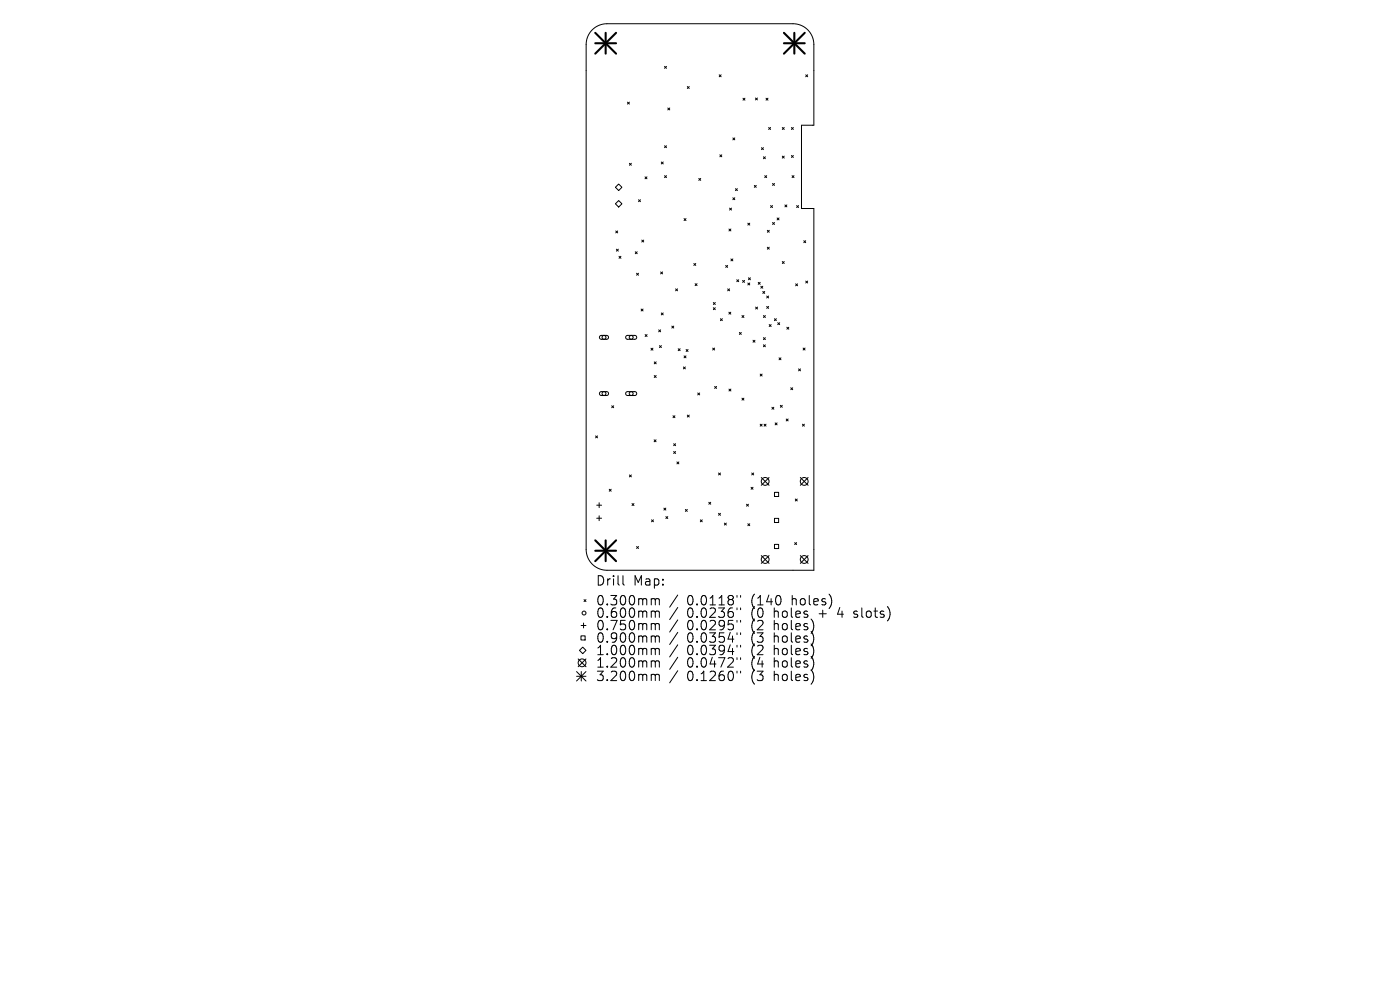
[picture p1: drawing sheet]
<svg xmlns="http://www.w3.org/2000/svg" width="297mm" height="210mm" viewBox="0 0 297 210" stroke-linecap="round" stroke-linejoin="round" font-family="sans-serif">
<defs><g id="words">
<g font-size="2.8">
<text x="126.3" y="124.5">Drill</text>
<text x="134.3" y="124.5">Map:</text>
<text x="126.3" y="128.7">0.300mm</text>
<text x="126.3" y="131.3">0.600mm</text>
<text x="145.8" y="128.7">0.0118&quot;</text>
<text x="145.8" y="131.3">0.0236&quot;</text>
<text x="159.5" y="128.7">(140</text>
<text x="159.5" y="131.3">(0</text>
<text x="164.4" y="131.3">holes</text>
<text x="168.3" y="128.7">holes)</text>
<text x="174.2" y="131.3">+</text>
<text x="178.4" y="131.3">4</text>
<text x="182" y="131.3">slots)</text>
<text x="126.3" y="134">0.750mm</text>
<text x="126.3" y="136.6">0.900mm</text>
<text x="145.8" y="134">0.0295&quot;</text>
<text x="145.8" y="136.6">0.0354&quot;</text>
<text x="159.5" y="134">(2</text>
<text x="159.5" y="136.6">(3</text>
<text x="164.4" y="134">holes)</text>
<text x="164.4" y="136.6">holes)</text>
<text x="126.3" y="139.3">1.000mm</text>
<text x="126.3" y="141.9">1.200mm</text>
<text x="145.8" y="139.3">0.0394&quot;</text>
<text x="145.8" y="141.9">0.0472&quot;</text>
<text x="159.5" y="139.3">(2</text>
<text x="159.5" y="141.9">(4</text>
<text x="164.4" y="139.3">holes)</text>
<text x="164.4" y="141.9">holes)</text>
<text x="126.3" y="144.8">3.200mm</text>
<text x="145.8" y="144.8">0.1260&quot;</text>
<text x="159.5" y="144.8">(3</text>
<text x="164.4" y="144.8">holes)</text>
</g>
</g></defs>
<g fill="none" stroke="#000" stroke-width=".21">
<path d="M125.6 6.3a4.4 4.4 0 0 1 3.2-1.3h39.4a4.4 4.4 0 0 1 4.5 4.5v17.1h-2.7v17.6h2.7v76.8h-43.9a4.4 4.4 0 0 1-4.5-4.4v-107.1a4.4 4.4 0 0 1 1.3-3.2zM141 14.1l.4 .4M141.4 14.1l-.4 .4M145.8 18.4l.4 .4M146.2 18.4l-.4 .4M152.6 15.9l.4 .4M153 15.9l-.4 .4M170.9 15.9l.4 .4M171.3 15.9l-.4 .4M130.6 39.7l.6-.7 .7 .7-.7 .7zM133.1 21.7l.4 .4M133.5 21.7l-.4 .4"/>
<path d="M133.5 34.6l.4 .5M133.9 34.6l-.4 .5M136.8 37.5l.5 .4M137.3 37.5l-.5 .4M140.3 34.4l.4 .4M140.7 34.4l-.4 .4M141 30.9l.4 .4M141 37.3l.4 .4M141.4 30.9l-.4 .4M141.4 37.3l-.4 .4M141.7 22.9l.4 .4M142.1 22.9l-.4 .4"/>
<path d="M148.2 37.9l.5 .4M148.7 37.9l-.5 .4M152.7 32.8l.4 .5M153.1 32.8l-.4 .5M155.5 29.3l.4 .4M155.9 29.3l-.4 .4M157.6 20.8l.4 .5M158 20.8l-.4 .5M160 39.3l.4 .4M160.3 20.8l.4 .4M160.4 39.3l-.4 .4M160.7 20.8l-.4 .4"/>
<path d="M161.5 31.3l.5 .4M162 31.3l-.5 .4M162 33.3l.4 .4M162.2 37.3l.4 .4M162.4 33.3l-.4 .4M162.5 20.8l.4 .5M162.6 37.3l-.4 .4M162.9 20.8l-.4 .5M163.1 27l.4 .5M163.5 27l-.4 .5M163.9 38.9l.4 .4M164.3 38.9l-.4 .4"/>
<path d="M166 27l.4 .5M166 33.1l.4 .4M166.4 27l-.4 .5M166.4 33.1l-.4 .4M167.9 27l.4 .5M167.9 33l.4 .4M168 37.3l.4 .4M168.3 27l-.4 .5M168.3 33l-.4 .4M168.4 37.3l-.4 .4M130.6 49l.4 .4M130.8 52.9l.4 .4"/>
<path d="M131 49l-.4 .4M131.2 52.9l-.4 .4M131.2 42.5l.7 .7-.7 .7-.6-.7zM131.3 54.4l.4 .4M131.7 54.4l-.4 .4M134.8 53.4l.4 .4M135 58l.5 .4M135.2 53.4l-.4 .4M135.5 58l-.5 .4M135.5 42.4l.4 .4M135.9 42.4l-.4 .4M136.1 50.9l.5 .4"/>
<path d="M136.6 50.9l-.5 .4M140.2 57.7l.4 .4M140.6 57.7l-.4 .4M145.1 46.4l.4 .4M145.5 46.4l-.4 .4M147.2 55.9l.4 .4M147.6 55.9l-.4 .4M154 56.3l.4 .4M154.4 56.3l-.4 .4M154.6 48.6l.5 .4M154.8 44.1l.4 .5M155.1 48.6l-.5 .4"/>
<path d="M155.1 54.9l.4 .4M155.2 44.1l-.4 .5M155.5 54.9l-.4 .4M155.5 42l.4 .4M155.9 42l-.4 .4M156 40l.4 .4M156.3 59.3l.4 .5M156.4 40l-.4 .4M156.7 59.3l-.4 .5M157.5 59.5l.5 .4M158 59.5l-.5 .4M158.6 47.3l.5 .5"/>
<path d="M158.8 58.9l.4 .4M159.1 47.3l-.5 .5M159.2 58.9l-.4 .4M160.9 59.9l.4 .4M161.3 59.9l-.4 .4M162.8 48.9l.4 .4M162.8 52.4l.4 .5M163.2 48.9l-.4 .4M163.2 52.4l-.4 .5M163.5 43.6l.4 .4M163.9 43.6l-.4 .4M163.9 47.2l.4 .4"/>
<path d="M164.3 47.2l-.4 .4M164.9 46.2l.4 .4M165.3 46.2l-.4 .4M166 55.5l.4 .4M166.4 55.5l-.4 .4M166.5 43.5l.4 .4M166.9 43.5l-.4 .4M169 43.6l.4 .4M169.4 43.6l-.4 .4M170.5 51.1l.4 .4M170.9 59.6l.4 .4M170.9 51.1l-.4 .4"/>
<path d="M171.3 59.6l-.4 .4M127.3 71.3l1.5-.1 .2 .1 .1 .3-.3 .4h-1.3l-.3-.3zM132.8 71.3l1.9-.1 .3 .1 .1 .3-.4 .4h-1.6l-.4-.3zM136 65.6l.4 .4M136.4 65.6l-.4 .4M136.9 71l.4 .4M137.3 71l-.4 .4M138.1 73.9l.4 .4M138.5 73.9l-.4 .4M138.8 76.8l.4 .4M138.8 79.7l.4 .4M139.2 76.8l-.4 .4"/>
<path d="M139.2 79.7l-.4 .4M139.7 70l.5 .4M139.9 73.3l.4 .4M140.2 70l-.5 .4M140.3 66.4l.4 .4M140.3 73.3l-.4 .4M140.7 66.4l-.4 .4M142.5 69.2l.4 .4M142.9 69.2l-.4 .4M143.3 61.3l.4 .4M143.7 61.3l-.4 .4M143.9 74l.4 .4"/>
<path d="M144.3 74l-.4 .4M145 77.8l.4 .5M145.1 75.5l.4 .4M145.4 77.8l-.4 .5M145.5 75.5l-.4 .4M145.6 74.1l.4 .5M146 74.1l-.4 .5M147.5 60.2l.4 .4M147.9 60.2l-.4 .4M151.2 73.8l.4 .5M151.3 64.2l.4 .4M151.3 65.3l.4 .4"/>
<path d="M151.6 73.8l-.4 .5M151.7 64.2l-.4 .4M151.7 65.3l-.4 .4M152.8 67.6l.4 .4M153.2 67.6l-.4 .4M154.4 61.3l.4 .4M154.6 66.2l.4 .4M154.8 61.3l-.4 .4M155 66.2l-.4 .4M156.9 70.5l.4 .4M157.3 70.5l-.4 .4M157.4 66.9l.4 .4"/>
<path d="M157.8 66.9l-.4 .4M158.6 60l.5 .4M159.1 60l-.5 .4M159.7 72.2l.5 .4M160.2 72.2l-.5 .4M160.3 65.1l.4 .5M160.7 65.1l-.4 .5M161.3 79.4l.4 .4M161.4 60.7l.4 .4M161.7 79.4l-.4 .4M161.8 60.7l-.4 .4M161.8 61.8l.4 .4"/>
<path d="M162 66.9l.4 .4M162 71.6l.4 .4M162 73.1l.4 .5M162.2 61.8l-.4 .4M162.4 71.6l-.4 .4M162.4 66.9l-.4 .4M162.4 73.1l-.4 .5M162.6 65l.5 .4M162.6 62.8l.5 .4M163.1 62.8l-.5 .4M163.1 65l-.5 .4M163.2 68.9l.4 .4"/>
<path d="M163.6 68.9l-.4 .4M164.3 67.6l.4 .4M164.7 67.6l-.4 .4M165 68.5l.4 .4M165.3 75.9l.4 .4M165.4 68.5l-.4 .4M165.7 75.9l-.4 .4M166.9 69.4l.4 .4M167.3 69.4l-.4 .4M168.8 60.2l.4 .4M169.2 60.2l-.4 .4M169.4 78.3l.4 .4"/>
<path d="M169.8 78.3l-.4 .4M170.4 73.8l.4 .5M170.8 73.8l-.4 .5M126.3 92.5l.5 .4M126.8 92.5l-.5 .4M127.3 83.2l1.5-.1 .2 .1 .1 .4-.3 .3h-1.3l-.3-.3zM129.8 86.1l.4 .4M130.2 86.1l-.4 .4M132.8 83.2l1.9-.1 .3 .1 .1 .4-.4 .3h-1.6l-.4-.3zM138.8 93.3l.4 .4M139.2 93.3l-.4 .4M142.8 88.2l.4 .4"/>
<path d="M142.9 94.1l.4 .4M142.9 95.8l.4 .4M143.2 88.2l-.4 .4M143.3 94.1l-.4 .4M143.3 95.8l-.4 .4M143.6 98l.4 .4M144 98l-.4 .4M145.8 88.1l.4 .4M146.2 88.1l-.4 .4M148 83.4l.4 .4M148.4 83.4l-.4 .4M151.6 82l.4 .4"/>
<path d="M152 82l-.4 .4M154.6 82.5l.5 .4M155.1 82.5l-.5 .4M157.4 84.5l.4 .4M157.8 84.5l-.4 .4M161.3 90l.4 .4M161.7 90l-.4 .4M162.1 90l.4 .4M162.5 90l-.4 .4M163.8 86.4l.4 .4M164.2 86.4l-.4 .4M164.4 89.7l.5 .4"/>
<path d="M164.9 89.7l-.5 .4M165.5 86l.5 .4M166 86l-.5 .4M166.8 88.9l.4 .4M167.2 88.9l-.4 .4M167.8 82.3l.4 .4M168.2 82.3l-.4 .4M170.2 90l.5 .4M170.7 90l-.5 .4M126.6 107.2h1M126.6 109.9h1M127.1 106.7v1"/>
<path d="M127.1 109.4v1M129.2 103.8l.5 .4M129.7 103.8l-.5 .4M133.5 100.8l.4 .4M133.9 100.8l-.4 .4M134.1 106.8l.4 .4M134.5 106.8l-.4 .4M135 115.9l.5 .4M135.5 115.9l-.5 .4M138.2 110.3l.4 .4M138.6 110.3l-.4 .4M140.8 107.8l.5 .4"/>
<path d="M141.3 107.8l-.5 .4M141.3 109.6l.4 .4M141.7 109.6l-.4 .4M145.4 108.1l.4 .4M145.8 108.1l-.4 .4M148.6 110.3l.4 .4M149 110.3l-.4 .4M150.4 106.5l.4 .5M150.8 106.5l-.4 .5M152.4 100.3l.4 .5M152.4 108.9l.4 .4M152.8 100.3l-.4 .5"/>
<path d="M152.8 108.9l-.4 .4M153.7 111l.4 .4M154.1 111l-.4 .4M158.4 107l.4 .4M158.6 111.1l.5 .4M158.8 107l-.4 .4M159.1 111.1l-.5 .4M159.3 103.4l.4 .4M159.5 100.3l.4 .5M159.7 103.4l-.4 .4M159.9 100.3l-.4 .5M161.5 117.9l1.7 1.6"/>
<path d="M161.5 101.3l1.7 1.6M163.2 117.9l-1.7 1.6M163.2 101.3l-1.7 1.6M164.3 104.4h.9v.9h-.9zM164.3 110h.9v.8h-.9zM164.3 115.5h.9v.9h-.9zM168.6 115.1l.4 .4M168.7 105.9l.4 .4M169 115.1l-.4 .4M169.1 105.9l-.4 .4M169.8 101.3l1.6 1.6M169.8 117.9l1.6 1.6"/>
<path d="M171.4 101.3l-1.6 1.6M171.4 117.9l-1.6 1.6M122.7 139.8l1.6 1.6M122.9 138l.7-.7 .7 .7-.7 .7zM123.3 134.9h.8v.9h-.8zM123.3 132.7h1M123.8 132.2v1M123.9 127.2l.4 .4M124.3 127.2l-.4 .4M124.3 139.8l-1.6 1.6M132.2 122.1v1.7l.2 .3M138.4 127h.3l.3 .3"/>
<path d="M138.4 129.6h.3l.3 .3M138.4 132.3h.3l.3 .3M138.4 134.9h.3l.3 .3M138.4 137.5h.3l.3 .3M139 127.3l.3-.3 .5 .1 .1 1.2M139 127.3v1M139 129.9v1.1M139 132.6v1M139 135.2v1M139 137.8v1.1M139 129.9l.3-.3 .5 .1 .1 1.3M139 132.6l.3-.3 .5 .1 .1 1.2"/>
<path d="M139 135.2l.3-.3 .5 .1 .1 1.2M139 137.8l.3-.3 .5 .1 .1 1.3M143.8 126.2l-1.7 2.6M143.8 128.9l-1.7 2.5M143.8 131.5l-1.7 2.6M143.8 134.1l-1.7 2.6M143.8 136.8l-1.7 2.6M143.8 139.4l-1.7 2.6M156.3 126.3v.4M156.3 129v.3M156.3 131.6v.4M156.3 134.2v.4"/>
<path d="M156.3 136.9v.4M156.3 139.5v.4M157.1 126.3v.4M157.1 129v.3M157.1 131.6v.4M157.1 134.2v.4M157.1 136.9v.4M157.1 139.5v.4M181.1 130.9l.2 .1M181.2 129.7v.5M122.3 142.5l2 2M122.3 143.5h2"/>
<path d="M123.3 142.5v2M124.3 142.5l-2 2M138.4 140.2h.3l.3 .3M138.4 143h.3l.3 .3M139 140.5v1M139 143.3v1.1M139 140.5l.3-.3 .5 .1 .1 1.2M139 143.3l.3-.3 .5 .1 .1 1.3M143.8 142.3l-1.7 2.6M156.3 142.4v.4M157.1 142.4v.4"/>
<circle cx="128.1" cy="71.6" r=".41"/>
<circle cx="133.9" cy="71.6" r=".41"/>
<circle cx="128.1" cy="83.5" r=".41"/>
<circle cx="133.9" cy="83.5" r=".41"/>
<circle cx="162.3" cy="102.1" r=".83"/>
<circle cx="162.3" cy="118.7" r=".83"/>
<circle cx="170.6" cy="102.1" r=".83"/>
<circle cx="170.6" cy="118.7" r=".83"/>
<circle cx="123.9" cy="130" r=".41"/>
<circle cx="123.5" cy="140.6" r=".83"/>
</g>
<path d="M126.3 7l4.4 4.4M126.3 9.2h4.4M128.5 7v4.4M130.7 7l-4.4 4.4M166.3 9.2h4.4M166.3 7l4.4 4.4M168.5 7v4.4M170.7 7l-4.4 4.4M126.3 114.6l4.4 4.4M126.3 116.8h4.4M128.5 114.6v4.4M130.7 114.6l-4.4 4.4" fill="none" stroke="#000" stroke-width=".44"/>
<use href="#words"/>
</svg>
